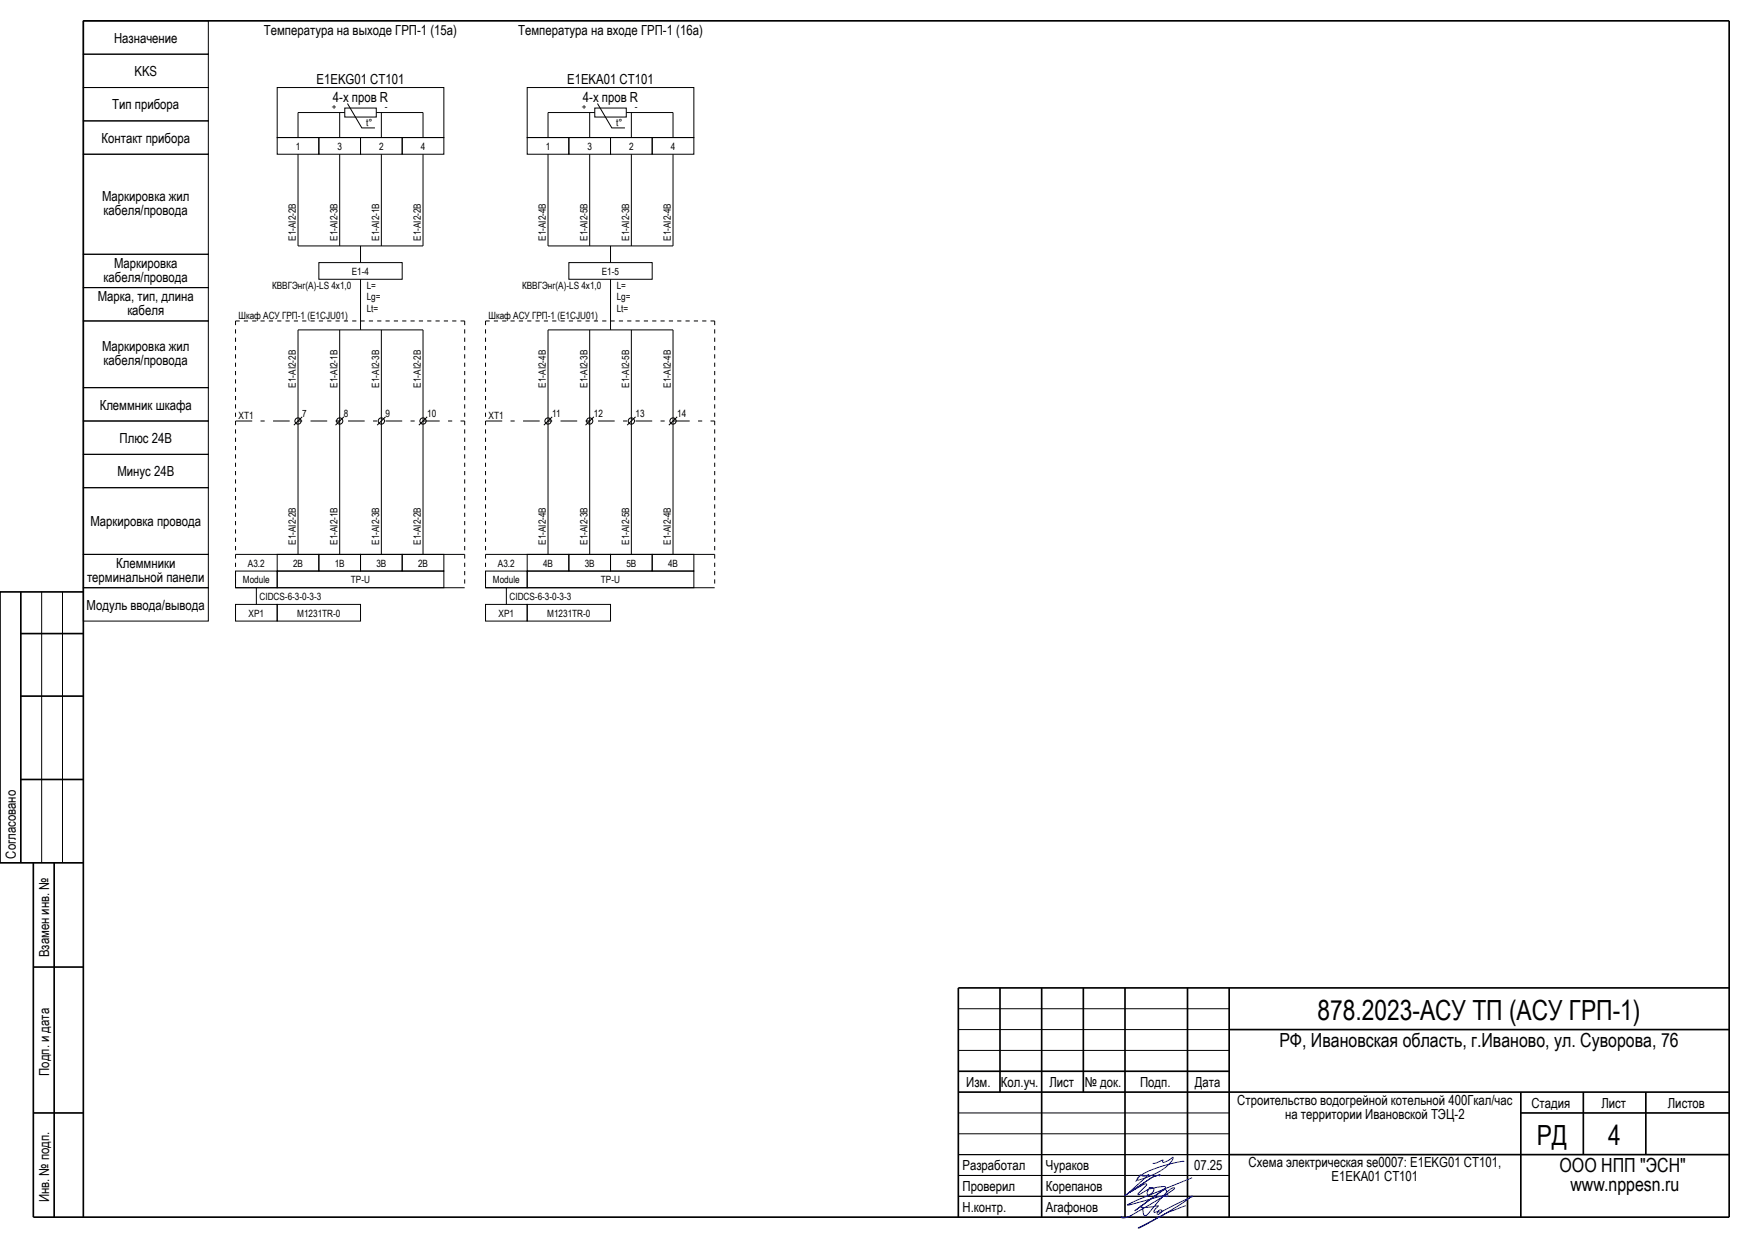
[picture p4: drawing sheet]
<svg xmlns="http://www.w3.org/2000/svg" width="420mm" height="297mm" viewBox="0 0 420 297" stroke-linecap="round" stroke-linejoin="round" font-family="sans-serif">
<defs><g id="words">
<g font-size="6.7">
<text x="316.2" y="244.6">878.2023-АСУ ТП (АСУ ГРП-1)</text>
<text x="368.8" y="274.7">РД</text>
<text x="386" y="274.6">4</text>
</g>
<g font-size="4.7">
<text x="307" y="251.1">РФ, Ивановская область, г.Иваново, ул. Суворова, 76</text>
<text x="374.3" y="281.1">ООО НПП &quot;ЭСН&quot;</text>
<text x="376.9" y="285.8">www.nppesn.ru</text>
</g>
<g font-size="3.3">
<text x="27.4" y="10.3">Назначение</text>
<text x="63.3" y="8.4">Температура на выходе ГРП-1 (15а)</text>
<text x="124.3" y="8.4">Температура на входе ГРП-1 (16а)</text>
<text x="32.3" y="18.3">KKS</text>
<text x="76" y="20.2">E1EKG01 CT101</text>
<text x="136.1" y="20.2">E1EKA01 CT101</text>
<text x="27" y="26.2">Тип прибора</text>
<text x="79.9" y="24.4">4-x пров R</text>
<text x="139.9" y="24.4">4-x пров R</text>
<text x="24.4" y="34.2">Контакт прибора</text>
<text x="24.5" y="48.2">Маркировка жил</text>
<text x="24.9" y="51.6">кабеля/провода</text>
<text x="27.4" y="64.2">Маркировка</text>
<text x="24.9" y="67.6">кабеля/провода</text>
<text x="23.5" y="72.2">Марка, тип, длина</text>
<text x="30.6" y="75.6">кабеля</text>
<text x="24.5" y="84.2">Маркировка жил</text>
<text x="24.9" y="87.6">кабеля/провода</text>
<text x="23.9" y="98.3">Клеммник шкафа</text>
<text x="28.7" y="106.3">Плюс 24В</text>
<text x="28.2" y="114.3">Минус 24В</text>
<text x="21.7" y="126.3">Маркировка провода</text>
<text x="27.9" y="136.2">Клеммники</text>
<text x="20.9" y="139.6">терминальной панели</text>
<text x="20.8" y="146.3">Модуль ввода/вывода</text>
<text x="3.8" y="206" transform="rotate(-90 3.8 206)">Согласовано</text>
<text x="11.8" y="229.7" transform="rotate(-90 11.8 229.7)">Взамен инв. №</text>
<text x="11.8" y="258.1" transform="rotate(-90 11.8 258.1)">Подп. и дата</text>
<text x="231.9" y="260.8">Изм.</text>
<text x="240.2" y="260.8">Кол.уч.</text>
<text x="251.8" y="260.8">Лист</text>
<text x="260.4" y="260.8">№ док.</text>
<text x="273.6" y="260.8">Подп.</text>
<text x="286.8" y="260.8">Дата</text>
<text x="296.9" y="265.1">Строительство водогрейной котельной 400Гкал/час</text>
<text x="308.4" y="268.4">на территории Ивановской ТЭЦ-2</text>
<text x="367.5" y="265.8">Стадия</text>
<text x="384.3" y="265.8">Лист</text>
<text x="400.3" y="265.8">Листов</text>
<text x="231" y="280.7">Разработал</text>
<text x="251" y="280.8">Чураков</text>
<text x="286.6" y="280.8">07.25</text>
<text x="299.7" y="280.1">Схема электрическая se0007: E1EKG01 CT101,</text>
<text x="231" y="285.8">Проверил</text>
<text x="251" y="285.8">Корепанов</text>
<text x="319.6" y="283.4">E1EKA01 CT101</text>
<text x="11.8" y="288.5" transform="rotate(-90 11.8 288.5)">Инв. № подп.</text>
<text x="231" y="290.8">Н.контр.</text>
<text x="251" y="290.8">Агафонов</text>
</g>
<g font-size="2.4">
<text x="79.7" y="26.4">+</text>
<text x="92.3" y="26.4">-</text>
<text x="139.7" y="26.4">+</text>
<text x="152.3" y="26.4">-</text>
<text x="71" y="35.9">1</text>
<text x="81" y="35.9">3</text>
<text x="87.9" y="30.3">t°</text>
<text x="91" y="35.9">2</text>
<text x="101" y="35.9">4</text>
<text x="131" y="35.9">1</text>
<text x="141" y="35.9">3</text>
<text x="147.9" y="30.3">t°</text>
<text x="151" y="35.9">2</text>
<text x="161" y="35.9">4</text>
<text x="71" y="57.8" transform="rotate(-90 71 57.8)">E1-AI2-2B</text>
<text x="81" y="57.8" transform="rotate(-90 81 57.8)">E1-AI2-3B</text>
<text x="91" y="57.8" transform="rotate(-90 91 57.8)">E1-AI2-1B</text>
<text x="101" y="57.8" transform="rotate(-90 101 57.8)">E1-AI2-2B</text>
<text x="131" y="57.8" transform="rotate(-90 131 57.8)">E1-AI2-4B</text>
<text x="141" y="57.8" transform="rotate(-90 141 57.8)">E1-AI2-5B</text>
<text x="151" y="57.8" transform="rotate(-90 151 57.8)">E1-AI2-3B</text>
<text x="161" y="57.8" transform="rotate(-90 161 57.8)">E1-AI2-4B</text>
<text x="84.4" y="65.9">E1-4</text>
<text x="144.4" y="65.9">E1-5</text>
<text x="65.3" y="69.4">КВВГЭнг(А)-LS 4х1,0</text>
<text x="88" y="69.4">L=</text>
<text x="88" y="71.9">Lg=</text>
<text x="125.3" y="69.4">КВВГЭнг(А)-LS 4х1,0</text>
<text x="148" y="69.4">L=</text>
<text x="148" y="71.9">Lg=</text>
<text x="57.3" y="76.4">Шкаф АСУ ГРП-1 (E1CJU01)</text>
<text x="88" y="74.9">Lt=</text>
<text x="117.3" y="76.4">Шкаф АСУ ГРП-1 (E1CJU01)</text>
<text x="148" y="74.9">Lt=</text>
<text x="71" y="93" transform="rotate(-90 71 93)">E1-AI2-2B</text>
<text x="81" y="93" transform="rotate(-90 81 93)">E1-AI2-1B</text>
<text x="91" y="93" transform="rotate(-90 91 93)">E1-AI2-3B</text>
<text x="101" y="93" transform="rotate(-90 101 93)">E1-AI2-2B</text>
<text x="131" y="93" transform="rotate(-90 131 93)">E1-AI2-4B</text>
<text x="141" y="93" transform="rotate(-90 141 93)">E1-AI2-3B</text>
<text x="151" y="93" transform="rotate(-90 151 93)">E1-AI2-5B</text>
<text x="161" y="93" transform="rotate(-90 161 93)">E1-AI2-4B</text>
<text x="57.3" y="100.5">XT1</text>
<text x="72.6" y="99.9">7</text>
<text x="82.5" y="100">8</text>
<text x="92.5" y="100">9</text>
<text x="102.5" y="100">10</text>
<text x="117.3" y="100.5">XT1</text>
<text x="132.6" y="99.9">11</text>
<text x="142.5" y="100">12</text>
<text x="152.5" y="100">13</text>
<text x="162.5" y="100">14</text>
<text x="71" y="130.7" transform="rotate(-90 71 130.7)">E1-AI2-2B</text>
<text x="81" y="130.7" transform="rotate(-90 81 130.7)">E1-AI2-1B</text>
<text x="91" y="130.7" transform="rotate(-90 91 130.7)">E1-AI2-3B</text>
<text x="101" y="130.7" transform="rotate(-90 101 130.7)">E1-AI2-2B</text>
<text x="131" y="130.7" transform="rotate(-90 131 130.7)">E1-AI2-4B</text>
<text x="141" y="130.7" transform="rotate(-90 141 130.7)">E1-AI2-3B</text>
<text x="151" y="130.7" transform="rotate(-90 151 130.7)">E1-AI2-5B</text>
<text x="161" y="130.7" transform="rotate(-90 161 130.7)">E1-AI2-4B</text>
<text x="59.5" y="135.9">A3.2</text>
<text x="70.3" y="135.9">2B</text>
<text x="80.3" y="135.9">1B</text>
<text x="90.3" y="135.9">3B</text>
<text x="100.3" y="135.9">2B</text>
<text x="119.5" y="135.9">A3.2</text>
<text x="130.3" y="135.9">4B</text>
<text x="140.3" y="135.9">3B</text>
<text x="150.3" y="135.9">5B</text>
<text x="160.3" y="135.9">4B</text>
<text x="58.3" y="139.9">Module</text>
<text x="62.3" y="143.9">CIDCS-6-3-0-3-3</text>
<text x="84.2" y="139.9">TP-U</text>
<text x="118.3" y="139.9">Module</text>
<text x="122.3" y="143.9">CIDCS-6-3-0-3-3</text>
<text x="144.2" y="139.9">TP-U</text>
<text x="59.7" y="147.9">XP1</text>
<text x="71.3" y="147.9">M1231TR-0</text>
<text x="119.7" y="147.9">XP1</text>
<text x="131.3" y="147.9">M1231TR-0</text>
</g>
</g></defs>
<g fill="#000" stroke="#000" stroke-width=".24">
<path d="M71.5 27v6zM71.5 27h11.2zM81.5 27v6zM90.3 27h11.2zM91.5 27v6zM101.5 27v6zM131.5 27v6zM131.5 27h11.2zM141.5 27v6zM150.3 27h11.2zM151.5 27v6zM161.5 27v6z"/>
<path d="M71.5 37v22zM71.5 59h30zM81.5 37v22zM91.5 37v22zM101.5 37v22zM131.5 37v22zM131.5 59h30zM141.5 37v22zM151.5 37v22zM161.5 37v22zM71.5 79.1v21.9zM71.5 79.1h30z"/>
<path d="M81.5 79.1v21.9zM86.5 59v4zM86.5 67v12.1zM91.5 79.1v21.9zM101.5 79.1v21.9zM131.5 79.1v21.9zM131.5 79.1h30zM141.5 79.1v21.9zM146.5 59v4zM146.5 67v12.1zM151.5 79.1v21.9zM161.5 79.1v21.9z"/>
<path d="M70.5 102l2-2zM71.5 101v32zM80.5 102l2-2zM81.5 101v32zM90.5 102l2-2zM91.5 101v32zM100.5 102l2-2zM101.5 101v32zM130.5 102l2-2zM131.5 101v32zM140.5 102l2-2zM141.5 101v32z"/>
<path d="M150.5 102l2-2zM151.5 101v32zM160.5 102l2-2zM161.5 101v32zM56.5 133h55zM116.5 133h55zM56.5 141h55zM61.5 141v4zM116.5 141h55zM121.5 141v4zM10 142v65zM15 142v65z"/>
<path d="M230 252h65zM230 247h65zM230 242h65zM230 277h65zM230 272h65zM230 267h65zM230 287h65zM230 282h65z"/>
</g>
<g fill="#000" stroke="#000" stroke-width=".4">
<path d="M20 5h395zM5 152h15zM5 167h15zM5 187h15zM5 142v65zM8 207v85zM13 207v85zM8 232h12zM230 237h185zM230 257h65zM295 247h120zM8 267h12z"/>
<path d="M230 262h185zM240 237v25zM260 237v25zM295 277h120zM365 267h50zM380 262v15zM395 262v15zM8 292h407zM20 5v287zM230 237v55zM250 237v55zM270 237v55z"/>
<path d="M285 237v55zM295 237v55zM365 262v30zM415 5v287z"/>
</g>
<path d="M20 142h-20v65h20" fill="none" stroke="#000" stroke-width=".4"/>
<path d="M284.2 278.7l-.1-.1a26.7 26.7 0 0 0-10.8 3.7l-.4 .8a14 14 0 0 0 8.5-4.9l.1-.6-2.1 1.3a.32 .32 0 0 1-.4-.2 .32 .32 0 0 1 .1-.4l-1.5 .7-1 .1M284.6 289.2a74 74 0 0 0-11.4 5.4l1.9-.9 4.7-2.6 6.4-4.1-.1 .1-7.4 3.7h-.4a.34 .34 0 0 1-.1-.4 .34 .34 0 0 1 .5-.1 .34 .34 0 0 1 .1 .4 .74 .74 0 0 1-1.1 .5l.4-.6h-.2a.72 .72 0 0 1-1 .1l1-1.5a9.8 9.8 0 0 1-4.2 .3v-.2a.9 .9 0 0 1 .6 1.2l.1 .4a.57 .57 0 0 0 .2 .7 .57 .57 0 0 0 .8-.2l1.1-1.3a20.9 20.9 0 0 1 4.9-5.1h.4l.1 .1-3.4 2.4-5.3 3.1a6.1 6.1 0 0 1-3.9 1.6v-.4M286.1 282.5l-13.4 5.5-2.1 1.1 9.4-2.5a.25 .25 0 0 1 .3 .2 .25 .25 0 0 1-.3 .3l-.3-.5 .3-.5a.48 .48 0 0 0-.1-.6 .48 .48 0 0 0-.6-.1l-7 5.1 7.5-5.6-.2-.2-.3-.1-3.4 .6-.1-.1a.65 .65 0 0 1 1 0 .65 .65 0 0 1-.2 1l-.8 .6a.48 .48 0 0 1-.5-.3 .48 .48 0 0 1 .1-.6l.2-.5-2.2 1.3-.3-.1 2.1-2.3a.56 .56 0 0 0-.9 .1l-3.2 1.8 5.3-3.6 2-.6-2 .6-6.4 4.4 5.7-5.1a1.72 1.72 0 0 1-2 .1l-1.1 1.6" fill="none" stroke="#00f" stroke-width=".24"/>
<g fill="none" stroke="#000" stroke-width=".24">
<path d="M20 13h30v8h-30zM20 5h30v8h-30zM20 37h30v24h-30zM20 29h30v8h-30zM20 21h30v8h-30zM66.5 33h10v4h-10zM66.5 21h40v12h-40zM76.5 33h10v4h-10zM82.7 25.9h7.6v2.2h-7.6zM83.4 24.8l3.4 5.9h3.2M86.5 33h10v4h-10zM96.5 33h10v4h-10z"/>
<path d="M126.5 33h10v4h-10zM126.5 21h40v12h-40zM136.5 33h10v4h-10zM142.7 25.9h7.6v2.2h-7.6zM143.4 24.8l3.4 5.9h3.2M146.5 33h10v4h-10zM156.5 33h10v4h-10zM20 77h30v16h-30zM20 69h30v8h-30zM20 61h30v8h-30zM76.5 63h20v4h-20zM136.5 63h20v4h-20z"/>
<path d="M20 93h30v8h-30zM20 117h30v16h-30zM20 101h30v8h-30zM20 109h30v8h-30zM20 133h30v8h-30zM56.5 137h10v4h-10zM66.5 137h40v4h-40zM66.5 133h10v4h-10zM76.5 133h10v4h-10zM86.5 133h10v4h-10zM96.5 133h10v4h-10zM116.5 137h10v4h-10z"/>
<path d="M126.5 137h40v4h-40zM126.5 133h10v4h-10zM136.5 133h10v4h-10zM146.5 133h10v4h-10zM156.5 133h10v4h-10zM20 141h30v8h-30zM56.5 145h10v4h-10zM66.5 145h20v4h-20zM116.5 145h10v4h-10zM126.5 145h20v4h-20z"/>
<circle cx="71.5" cy="101" r=".75"/>
<circle cx="81.5" cy="101" r=".75"/>
<circle cx="91.5" cy="101" r=".75"/>
<circle cx="101.5" cy="101" r=".75"/>
<circle cx="131.5" cy="101" r=".75"/>
<circle cx="141.5" cy="101" r=".75"/>
<circle cx="151.5" cy="101" r=".75"/>
<circle cx="161.5" cy="101" r=".75"/>
</g>
<path d="M56.5 77v64zM56.5 77h55zM111.5 77v64zM116.5 77v64zM116.5 77h55zM171.5 77v64z" fill="#000" stroke="#000" stroke-width=".24" stroke-dasharray="1 1" stroke-linecap="butt"/>
<path d="M56.5 101h55zM116.5 101h55z" fill="#000" stroke="#000" stroke-width=".24" stroke-dasharray="4 2 1 2" stroke-linecap="butt"/>
<use href="#words"/>
</svg>
